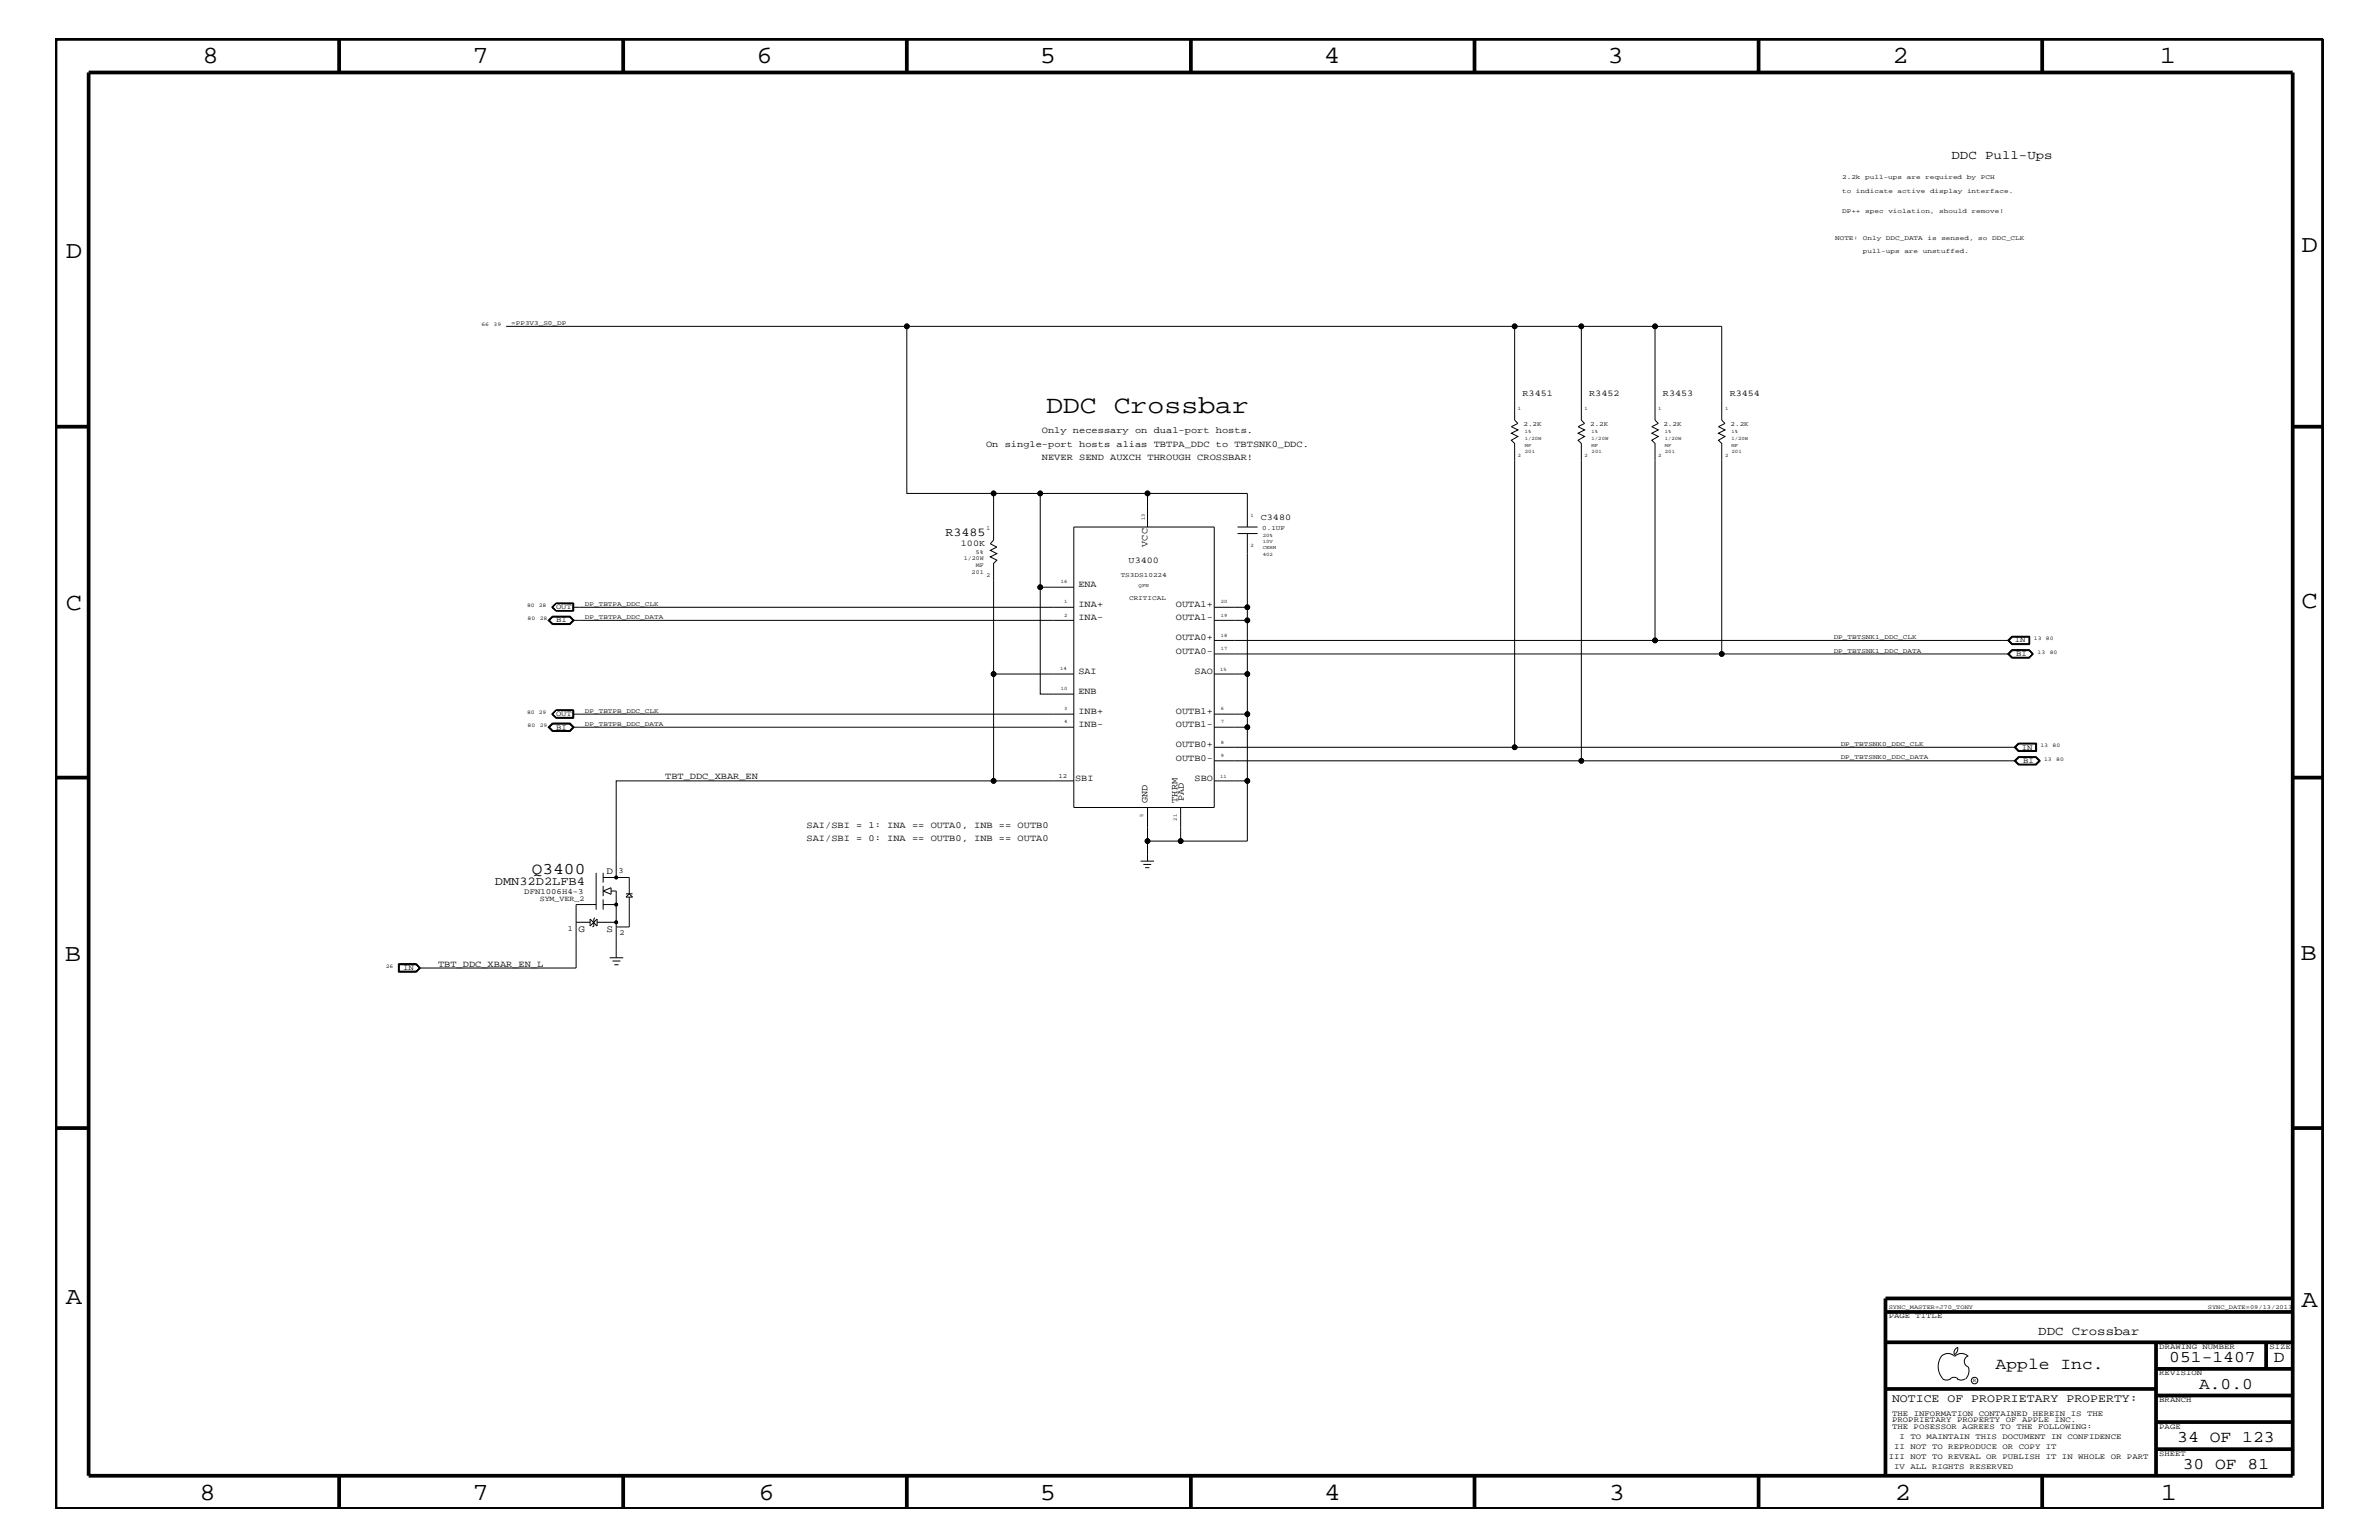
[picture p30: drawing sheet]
<svg xmlns="http://www.w3.org/2000/svg" width="432mm" height="279mm" viewBox="0 0 432 279" stroke-linecap="round" stroke-linejoin="round" font-family="sans-serif">
<defs><g id="words">
<text font-size="4.6" x="189.9" y="75">DDC Crossbar</text>
<g font-size="4.5">
<text x="36.7" y="11.5">8</text>
<text x="85.8" y="11.5">7</text>
<text x="137.3" y="11.5">6</text>
<text x="188.7" y="11.5">5</text>
<text x="240.3" y="11.5">4</text>
<text x="291.8" y="11.5">3</text>
<text x="343.5" y="11.5">2</text>
<text x="392" y="11.5">1</text>
<text x="11.9" y="46.8">D</text>
<text x="417.7" y="45.7">D</text>
<text x="11.9" y="110.6">C</text>
<text x="417.7" y="110.3">C</text>
<text x="11.8" y="174.3">B</text>
<text x="417.6" y="174.2">B</text>
<text x="11.9" y="236.7">A</text>
<text x="417.7" y="237.1">A</text>
<text x="36.2" y="272.1">8</text>
<text x="85.8" y="272.1">7</text>
<text x="137.7" y="272.1">6</text>
<text x="188.7" y="272.1">5</text>
<text x="240.4" y="272.1">4</text>
<text x="292" y="272.1">3</text>
<text x="343.9" y="272.1">2</text>
<text x="392.2" y="272.1">1</text>
</g>
<g font-size="3">
<text x="96.5" y="158.6">Q3400</text>
<text x="362.2" y="248.4">Apple Inc.</text>
<text x="393.7" y="247.1">051-1407</text>
<text x="399.2" y="252">A.0.0</text>
<text x="412.7" y="247.1">D</text>
<text x="395.2" y="261.6">34 OF 123</text>
<text x="396.2" y="266.6">30 OF 81</text>
</g>
<g font-size="2.3">
<text x="354.2" y="28.9">DDC Pull-Ups</text>
<text x="370" y="242.3">DDC Crossbar</text>
</g>
<g font-size="2.2">
<text x="171.6" y="97.3">R3485</text>
<text x="89.8" y="160.6">DMN32D2LFB4</text>
</g>
<text font-size="2.1" x="343.4" y="254.4">NOTICE OF PROPRIETARY PROPERTY:</text>
<g font-size="1.8">
<text x="110.1" y="158.5">D</text>
<text x="105" y="169">G</text>
<text x="110.1" y="169">S</text>
</g>
<g font-size="1.7">
<text x="179" y="81.1">On single-port hosts alias TBTPA_DDC to TBTSNK0_DDC.</text>
<text x="189.1" y="78.6">Only necessary on dual-port hosts.</text>
<text x="189.1" y="83.5">NEVER SEND AUXCH THROUGH CROSSBAR!</text>
<text x="208.3" y="99.2" transform="rotate(-90 208.3 99.2)">VCC</text>
<text x="195.7" y="106.5">ENA</text>
<text x="195.7" y="112.6">INA-</text>
<text x="195.7" y="110.2">INA+</text>
<text x="213.4" y="110.2">OUTA1+</text>
<text x="213.4" y="112.6">OUTA1-</text>
<text x="213.4" y="116.2">OUTA0+</text>
<text x="213.4" y="118.6">OUTA0-</text>
<text x="195.7" y="122.3">SAI</text>
<text x="195.7" y="125.9">ENB</text>
<text x="216.8" y="122.3">SAO</text>
<text x="195.7" y="129.6">INB+</text>
<text x="195.7" y="131.9">INB-</text>
<text x="213.4" y="129.6">OUTB1+</text>
<text x="213.4" y="131.9">OUTB1-</text>
<text x="213.4" y="135.6">OUTB0+</text>
<text x="120.7" y="141.4">TBT_DDC_XBAR_EN</text>
<text x="195.2" y="141.7">SBI</text>
<text x="213.4" y="138">OUTB0-</text>
<text x="216.8" y="141.7">SBO</text>
<text x="208.3" y="145.7" transform="rotate(-90 208.3 145.7)">GND</text>
<text x="213.7" y="145.7" transform="rotate(-90 213.7 145.7)">THRM</text>
<text x="214.9" y="145.3" transform="rotate(-90 214.9 145.3)">PAD</text>
<text x="146.4" y="152.6">SAI/SBI = 0: INA == OUTB0, INB == OUTA0</text>
<text x="146.4" y="150.1">SAI/SBI = 1: INA == OUTA0, INB == OUTB0</text>
<text x="79.5" y="175.4">TBT_DDC_XBAR_EN_L</text>
</g>
<g font-size="1.6">
<text x="276.4" y="71.8">R3451</text>
<text x="288.5" y="71.8">R3452</text>
<text x="301.8" y="71.8">R3453</text>
<text x="313.9" y="71.8">R3454</text>
<text x="228.9" y="94.3">C3480</text>
<text x="174.4" y="99.1">100K</text>
<text x="204.9" y="102.2">U3400</text>
</g>
<g font-size="1.4">
<text x="100.9" y="112.9">BI</text>
<text x="100.9" y="110.5">OUT</text>
<text x="365.7" y="116.5">IN</text>
<text x="365.9" y="119">BI</text>
<text x="100.9" y="129.9">OUT</text>
<text x="100.9" y="132.4">BI</text>
<text x="366.9" y="136">IN</text>
<text x="367.2" y="138.4">BI</text>
<text x="112.3" y="158.4">3</text>
<text x="95.2" y="162.2">DFN1006H4-3</text>
<text x="98" y="163.5">SYM_VER_2</text>
<text x="103" y="168.9">1</text>
<text x="112.4" y="169.7">2</text>
<text x="73.2" y="176">IN</text>
<text x="342.8" y="239.2">PAGE TITLE</text>
<text x="391.9" y="244.7">DRAWING NUMBER</text>
<text x="411.9" y="244.7">SIZE</text>
<text x="391.9" y="249.5">REVISION</text>
<text x="343.4" y="256.8">THE INFORMATION CONTAINED HEREIN IS THE</text>
<text x="391.9" y="254.4">BRANCH</text>
<text x="343.4" y="258">PROPRIETARY PROPERTY OF APPLE INC.</text>
<text x="343.4" y="259.3">THE POSESSOR AGREES TO THE FOLLOWING:</text>
<text x="343.8" y="262.9">II NOT TO REPRODUCE OR COPY IT</text>
<text x="344.8" y="261.1">I TO MAINTAIN THIS DOCUMENT IN CONFIDENCE</text>
<text x="391.9" y="259.3">PAGE</text>
<text x="342.8" y="264.7">III NOT TO REVEAL OR PUBLISH IT IN WHOLE OR PART</text>
<text x="343.8" y="266.6">IV ALL RIGHTS RESERVED</text>
<text x="391.9" y="264.1">SHEET</text>
</g>
<g font-size="1.2">
<text x="334.3" y="35">to</text>
<text x="334.3" y="32.5">2.2k</text>
<text x="336.9" y="35">indicate</text>
<text x="338.5" y="32.5">pull-ups</text>
<text x="344.4" y="35">active</text>
<text x="346.1" y="32.5">are</text>
<text x="349.5" y="32.5">required</text>
<text x="350.3" y="35">display</text>
<text x="357" y="32.5">by</text>
<text x="357" y="35">interface.</text>
<text x="359.5" y="32.5">PCH</text>
<text x="334.3" y="38.6">DP++</text>
<text x="338.5" y="38.6">spec</text>
<text x="342.7" y="38.6">violation,</text>
<text x="352" y="38.6">should</text>
<text x="357.9" y="38.6">remove!</text>
<text x="333.1" y="43.5">NOTE:</text>
<text x="338.1" y="45.9">pull-ups</text>
<text x="338.1" y="43.5">Only</text>
<text x="342.3" y="43.5">DDC_DATA</text>
<text x="345.6" y="45.9">are</text>
<text x="349" y="45.9">unstuffed.</text>
<text x="349.8" y="43.5">is</text>
<text x="352.4" y="43.5">sensed,</text>
<text x="359.1" y="43.5">so</text>
<text x="361.6" y="43.5">DDC_CLK</text>
<text x="92.8" y="59">=PP3V3_S0_DP</text>
<text x="276.5" y="77.3">2.2K</text>
<text x="288.6" y="77.3">2.2K</text>
<text x="301.9" y="77.3">2.2K</text>
<text x="314.1" y="77.3">2.2K</text>
<text x="229.1" y="96.2">0.1UF</text>
<text x="203.4" y="104.7">TS3DS10224</text>
<text x="106.2" y="112.3">DP_TBTPA_DDC_DATA</text>
<text x="106.2" y="109.9">DP_TBTPA_DDC_CLK</text>
<text x="204.9" y="108.9">CRITICAL</text>
<text x="332.8" y="115.9">DP_TBTSNK1_DDC_CLK</text>
<text x="332.8" y="118.4">DP_TBTSNK1_DDC_DATA</text>
<text x="106.2" y="131.7">DP_TBTPB_DDC_DATA</text>
<text x="106.2" y="129.3">DP_TBTPB_DDC_CLK</text>
<text x="334.1" y="137.8">DP_TBTSNK0_DDC_DATA</text>
<text x="334.1" y="135.3">DP_TBTSNK0_DDC_CLK</text>
<text x="192.1" y="141.1">12</text>
</g>
<g font-size="1.1">
<text x="174.9" y="101.6">1/20W</text>
<text x="177.1" y="100.4">5%</text>
<text x="179.1" y="96.2">1</text>
<text x="176.4" y="104.1">201</text>
<text x="177.1" y="102.9">MF</text>
<text x="179.1" y="104.7">2</text>
<text x="342.8" y="237.4">SYNC_MASTER=J70_TONY</text>
<text x="400.7" y="237.4">SYNC_DATE=09/13/2013</text>
</g>
<g font-size="1">
<text x="87.4" y="59.2">66</text>
<text x="89.6" y="59.2">39</text>
<text x="95.7" y="110.2">80 28</text>
<text x="95.8" y="112.6">80</text>
<text x="98" y="112.6">28</text>
<text x="369.1" y="116.2">13</text>
<text x="369.8" y="118.6">13</text>
<text x="371.3" y="116.2">80</text>
<text x="372" y="118.6">80</text>
<text x="95.7" y="129.6">80 29</text>
<text x="95.8" y="131.9">80</text>
<text x="98" y="131.9">29</text>
<text x="370.3" y="135.6">13</text>
<text x="372.5" y="135.6">80</text>
<text x="371" y="138">13</text>
<text x="373.2" y="138">80</text>
<text x="70" y="175.6">26</text>
<text x="358.1" y="250.7">R</text>
</g>
<g font-size=".9">
<text x="275.5" y="74.4">1</text>
<text x="287.6" y="74.4">1</text>
<text x="301" y="74.4">1</text>
<text x="313.1" y="74.4">1</text>
<text x="275.5" y="82.8">2</text>
<text x="276.8" y="79.9">1/20W</text>
<text x="276.8" y="78.6">1%</text>
<text x="276.8" y="82.2">201</text>
<text x="276.8" y="81.1">MF</text>
<text x="287.6" y="82.8">2</text>
<text x="288.9" y="79.9">1/20W</text>
<text x="288.9" y="78.6">1%</text>
<text x="288.9" y="81.1">MF</text>
<text x="288.9" y="82.2">201</text>
<text x="301" y="82.8">2</text>
<text x="302.2" y="82.2">201</text>
<text x="302.2" y="79.9">1/20W</text>
<text x="302.2" y="78.6">1%</text>
<text x="302.2" y="81.1">MF</text>
<text x="313.1" y="82.8">2</text>
<text x="314.3" y="79.9">1/20W</text>
<text x="314.3" y="78.6">1%</text>
<text x="314.3" y="82.2">201</text>
<text x="314.3" y="81.1">MF</text>
<text x="207.8" y="94.3" transform="rotate(-90 207.8 94.3)">13</text>
<text x="227" y="93.8">1</text>
<text x="227" y="99.3">2</text>
<text x="229.2" y="99.7">CERM</text>
<text x="229.2" y="101">402</text>
<text x="229.2" y="98.5">10V</text>
<text x="229.2" y="97.4">20%</text>
<text x="192.5" y="105.8">16</text>
<text x="206.7" y="106.5">QFN</text>
<text x="193.1" y="111.9">2</text>
<text x="193.1" y="109.4">1</text>
<text x="221.6" y="109.4">20</text>
<text x="221.6" y="111.9">19</text>
<text x="221.6" y="115.5">18</text>
<text x="221.6" y="117.9">17</text>
<text x="192.4" y="121.6">14</text>
<text x="192.5" y="125.2">10</text>
<text x="221.5" y="121.7">15</text>
<text x="193.1" y="131.3">4</text>
<text x="193.1" y="128.8">3</text>
<text x="221.6" y="128.8">6</text>
<text x="221.6" y="131.3">7</text>
<text x="221.6" y="137.3">9</text>
<text x="221.6" y="134.9">8</text>
<text x="221.5" y="141.1">11</text>
<text x="207.5" y="148.3" transform="rotate(-90 207.5 148.3)">5</text>
<text x="213.6" y="148.9" transform="rotate(-90 213.6 148.9)">21</text>
</g>
</g></defs>
<g fill="none" stroke="#000" stroke-width=".18">
<path d="M91.9 59.2h72.7v30.3h24.2M164.6 59.2h110.3v17l.6 .6-1.2 .6 1.2 .6-1.2 .6 1.2 .6-1.2 .7 .6 .6v55.1h90.9M274.9 59.2h12.1v17l.6 .6-1.2 .6 1.2 .6-1.2 .6 1.2 .6-1.2 .7 .6 .6v57.5h78.8M287 59.2h13.4v17l.6 .6-1.2 .6 1.2 .6-1.2 .6 1.2 .6-1.2 .7 .6 .6v35.7M300.4 59.2h12.1v17l.6 .6-1.2 .6 1.2 .6-1.2 .6 1.2 .6-1.2 .7 .6 .6v38.1M180.3 89.5v8.5l-.6 .7 1.2 .6-1.2 .6 1.2 .5-1.2 .6 1.2 .6-.6 .6v20.1h14.6M194.9 95.6h25.5v50.9h-25.5zM208.3 89.5h-19.5v17M208.3 89.5v6.1M208.3 89.5h18.1v6.1M224.6 95.6h3.7M224.6 96.8h3.7"/>
<path d="M226.4 96.8v13.4M99.5 112.6l.7-.8h3.3l.7 .8-.7 .7h-3.3zM100.2 110.2l.7-.8h3.2v1.5h-3.2zM100.3 111.9h3.1l.7 .7-.7 .6h-3.1M100.3 111.9h3.2l.6 .7-.6 .6h-3.2M100.3 111.9l-.7 .7 .7 .6M100.3 111.9l-.6 .7 .6 .6M100.9 109.5l-.6 .7 .6 .6M100.9 109.5l-.7 .7 .7 .6M100.9 110.8h3.2M100.9 109.5h3.2M104 112.6l-.6 .5h-3.1l-.6-.5 .6-.6h3.1l.6 .6h90.9"/>
<path d="M104 109.5v1.3M104 110.2h90.9M104.1 109.4v1.5M194.9 106.5h-6.1v19.4h6.1M220.4 112.6h6v9.7h-6M220.4 110.2h6v2.4M220.4 116.2h144.3M220.4 118.6h144.3M364.4 118.6l.8-.7h3.1l.8 .7-.8 .8h-3.1zM364.4 116.2l.8-.8h3.2v1.6h-3.2zM365.2 117.9h3.1l.7 .7M365.2 117.9l-.7 .7 .7 .7"/>
<path d="M365.2 115.5l-.7 .7 .7 .7M365.2 116.9h3.2M365.2 115.5h3.2M365.2 115.5l-.6 .7 .6 .7M365.3 118.1h3l.6 .5-.6 .6h-3l-.6-.6zM368.3 115.6h-3l-.6 .6 .6 .6h3M368.3 115.5v1.4M369 118.6l-.7-.6h-3.1l-.6 .6 .6 .7M369 118.6l-.7 .7h-3.1M99.5 131.9l.7-.7h3.3l.7 .7-.7 .8h-3.3zM99.6 131.9l.7-.6h3.2l.6 .6-.6 .8h-3.2zM99.7 131.9l.6-.6h3.1l.7 .6-.7 .7h-3.1z"/>
<path d="M100.2 129.6l.7-.8h3.2v1.5h-3.2zM100.3 131.3h3.1l.6 .6h90.9M100.3 131.3l-.6 .6 .6 .6h3.1l.6-.6M100.9 128.9l-.6 .7 .6 .6M100.9 128.9l-.7 .7 .7 .6M100.9 130.2h3.2M100.9 128.9h3.2M104 128.9v1.3M104 129.6h90.9M104.1 128.8v1.4h-3.2l-.7-.6M180.3 122.3v19.4M220.4 129.6h6v2.3h-6"/>
<path d="M220.4 135.6h54.5M220.4 138h66.6M226.4 122.3v7.3M226.4 131.9v20.7h-12.1M365.7 138l.7-.6h3.1l.7 .6-.7 .7h-3.1zM365.8 138l.6-.6h3.1l.7 .6-.7 .7h-3.1zM366.4 137.3h3.2l.7 .7-.7 .8h-3.2l-.8-.8zM366.4 134.8h3.3v1.5h-3.3l-.8-.7zM366.4 136.3l-.7-.7 .7-.7h3.2v1.4M366.4 137.4h3.1l.6 .6-.6 .6h-3.1l-.6-.6zM366.4 134.9l-.6 .7 .6 .7h3.1v-1.4M369.5 135h-3.1l-.6 .6 .6 .6h3.1"/>
<path d="M108.2 158.4v6.6M109.5 159.2h4.7v3M109.5 158.4v1.7M194.9 141.7h-83.1v17.5M207 156.2h2.5M207.5 156.8h1.5M207.9 157.4h.7M208.3 146.5v9.7M214.3 146.5v6.1h-6M220.4 141.7h6M72.3 174.9h3.3l.7 .7-.7 .8h-3.3zM72.4 176.2h3.1"/>
<path d="M72.4 174.9h3.1l.7 .7-.7 .6M72.4 174.9v1.4h3.1l.8-.7M75.5 174.9l.8 .7M76.1 175.6l-.6 .6M76.1 175.6l-.6-.6h-3v1.2M104.6 167.3h2.5M107.1 166.7v1.3l1.3-1.3v1.3zM108 166.5l-.2 .2v1.3l-.3 .2M108.2 164.1h-3.6v11.5h-28.5M108.4 167.3h3.4M109.5 164.1h2.3M109.5 160.7v1.9"/>
<path d="M109.5 163.2v1.8M109.5 161.7l1.4-.6v1.1zM110.7 173.8h2.4M110.9 161.7h.9v12.1M111.2 174.4h1.4M111.5 175h.8M113.6 162.2h1.2M113.6 162.8l.6-.6 .6 .6zM114.2 162.8v5.4h-2.4M352.3 246.1a1.72 1.72 0 0 1 2.5 0 1.69 1.69 0 0 1 2.4 0M352.4 246a3.2 3.2 0 0 0 .4 4.3l.8 .1 .4-.2M354 250.2l.7-.3 .7 .3"/>
<path d="M355.2 250.2l.7 .2 .7-.2M355.3 244.4v.3a1.18 1.18 0 0 1-.6 1.1M355.4 244.4a.99 .99 0 0 0-.6 1.4M357.2 246a1.04 1.04 0 0 0-.7 1 1.04 1.04 0 0 0 .7 1M357.3 248l.1 .7a2.11 2.11 0 0 1-.6 1.5"/>
<circle cx="164.6" cy="59.2" r=".42"/>
<circle cx="274.9" cy="59.2" r=".42"/>
<circle cx="287" cy="59.2" r=".42"/>
<circle cx="300.4" cy="59.2" r=".42"/>
<circle cx="180.3" cy="89.5" r=".42"/>
<circle cx="188.8" cy="89.5" r=".42"/>
<circle cx="208.3" cy="89.5" r=".42"/>
<circle cx="188.8" cy="106.5" r=".42"/>
<circle cx="226.4" cy="110.2" r=".42"/>
<circle cx="226.4" cy="112.6" r=".42"/>
<circle cx="300.4" cy="116.2" r=".42"/>
<circle cx="312.5" cy="118.6" r=".42"/>
<circle cx="180.3" cy="122.3" r=".42"/>
<circle cx="226.4" cy="129.6" r=".42"/>
<circle cx="226.4" cy="122.3" r=".42"/>
<circle cx="226.4" cy="131.9" r=".42"/>
<circle cx="274.9" cy="135.6" r=".42"/>
<circle cx="287" cy="138" r=".42"/>
<circle cx="111.8" cy="159.2" r=".25"/>
<circle cx="180.3" cy="141.7" r=".42"/>
<circle cx="208.3" cy="152.6" r=".42"/>
<circle cx="214.3" cy="152.6" r=".42"/>
<circle cx="226.4" cy="141.7" r=".42"/>
<circle cx="111.8" cy="164.1" r=".25"/>
<circle cx="111.8" cy="167.3" r=".25"/>
<circle cx="358.4" cy="250.5" r=".59"/>
</g>
<g fill="#000">
<circle cx="164.6" cy="59.2" r=".42"/>
<circle cx="274.9" cy="59.2" r=".42"/>
<circle cx="287" cy="59.2" r=".42"/>
<circle cx="300.4" cy="59.2" r=".42"/>
<circle cx="180.3" cy="89.5" r=".42"/>
<circle cx="188.8" cy="89.5" r=".42"/>
<circle cx="208.3" cy="89.5" r=".42"/>
<circle cx="188.8" cy="106.5" r=".42"/>
<circle cx="226.4" cy="110.2" r=".42"/>
<circle cx="226.4" cy="112.6" r=".42"/>
<circle cx="300.4" cy="116.2" r=".42"/>
<circle cx="312.5" cy="118.6" r=".42"/>
<circle cx="180.3" cy="122.3" r=".42"/>
<circle cx="226.4" cy="129.6" r=".42"/>
<circle cx="226.4" cy="122.3" r=".42"/>
<circle cx="226.4" cy="131.9" r=".42"/>
<circle cx="274.9" cy="135.6" r=".42"/>
<circle cx="287" cy="138" r=".42"/>
<circle cx="111.8" cy="159.2" r=".25"/>
<circle cx="180.3" cy="141.7" r=".42"/>
<circle cx="208.3" cy="152.6" r=".42"/>
<circle cx="214.3" cy="152.6" r=".42"/>
<circle cx="226.4" cy="141.7" r=".42"/>
<circle cx="111.8" cy="164.1" r=".25"/>
<circle cx="111.8" cy="167.3" r=".25"/>
</g>
<g fill="none" stroke="#000" stroke-width=".68" stroke-linecap="butt">
<path d="M10.1 7.1h411.5v266.7h-411.5zM16.1 13.2h400v254.5h-400zM61.6 7.1v6.1M113.1 7.1v6.1M164.6 7.1v6.1M216.2 7.1v6.1M267.6 7.1v6.1M319.2 7.1v6.1M370.7 7.1v6.1M10.1 77.4h6M416.1 77.4h5.5M10.1 141.1h6"/>
<path d="M416.1 141.1h5.5M10.1 204.7h6M416.1 204.7h5.5M342.2 238h73.9M416.1 235.6h-73.9v32.1M342.2 243.5h73.9M342.2 252h49.1M391.3 248.4h24.8M391.3 243.5v24.2M391.3 258h24.8M391.3 253.2h24.8M411.3 243.5v4.9"/>
<path d="M61.6 267.7v6.1M113.1 267.7v6.1M164.6 267.7v6.1M216.2 268v5.8M267.6 267.7v6.1M319.2 267.7v6.1M370.7 267.7v6.1M391.3 262.9h24.8"/>
</g>
<use href="#words"/>
</svg>
